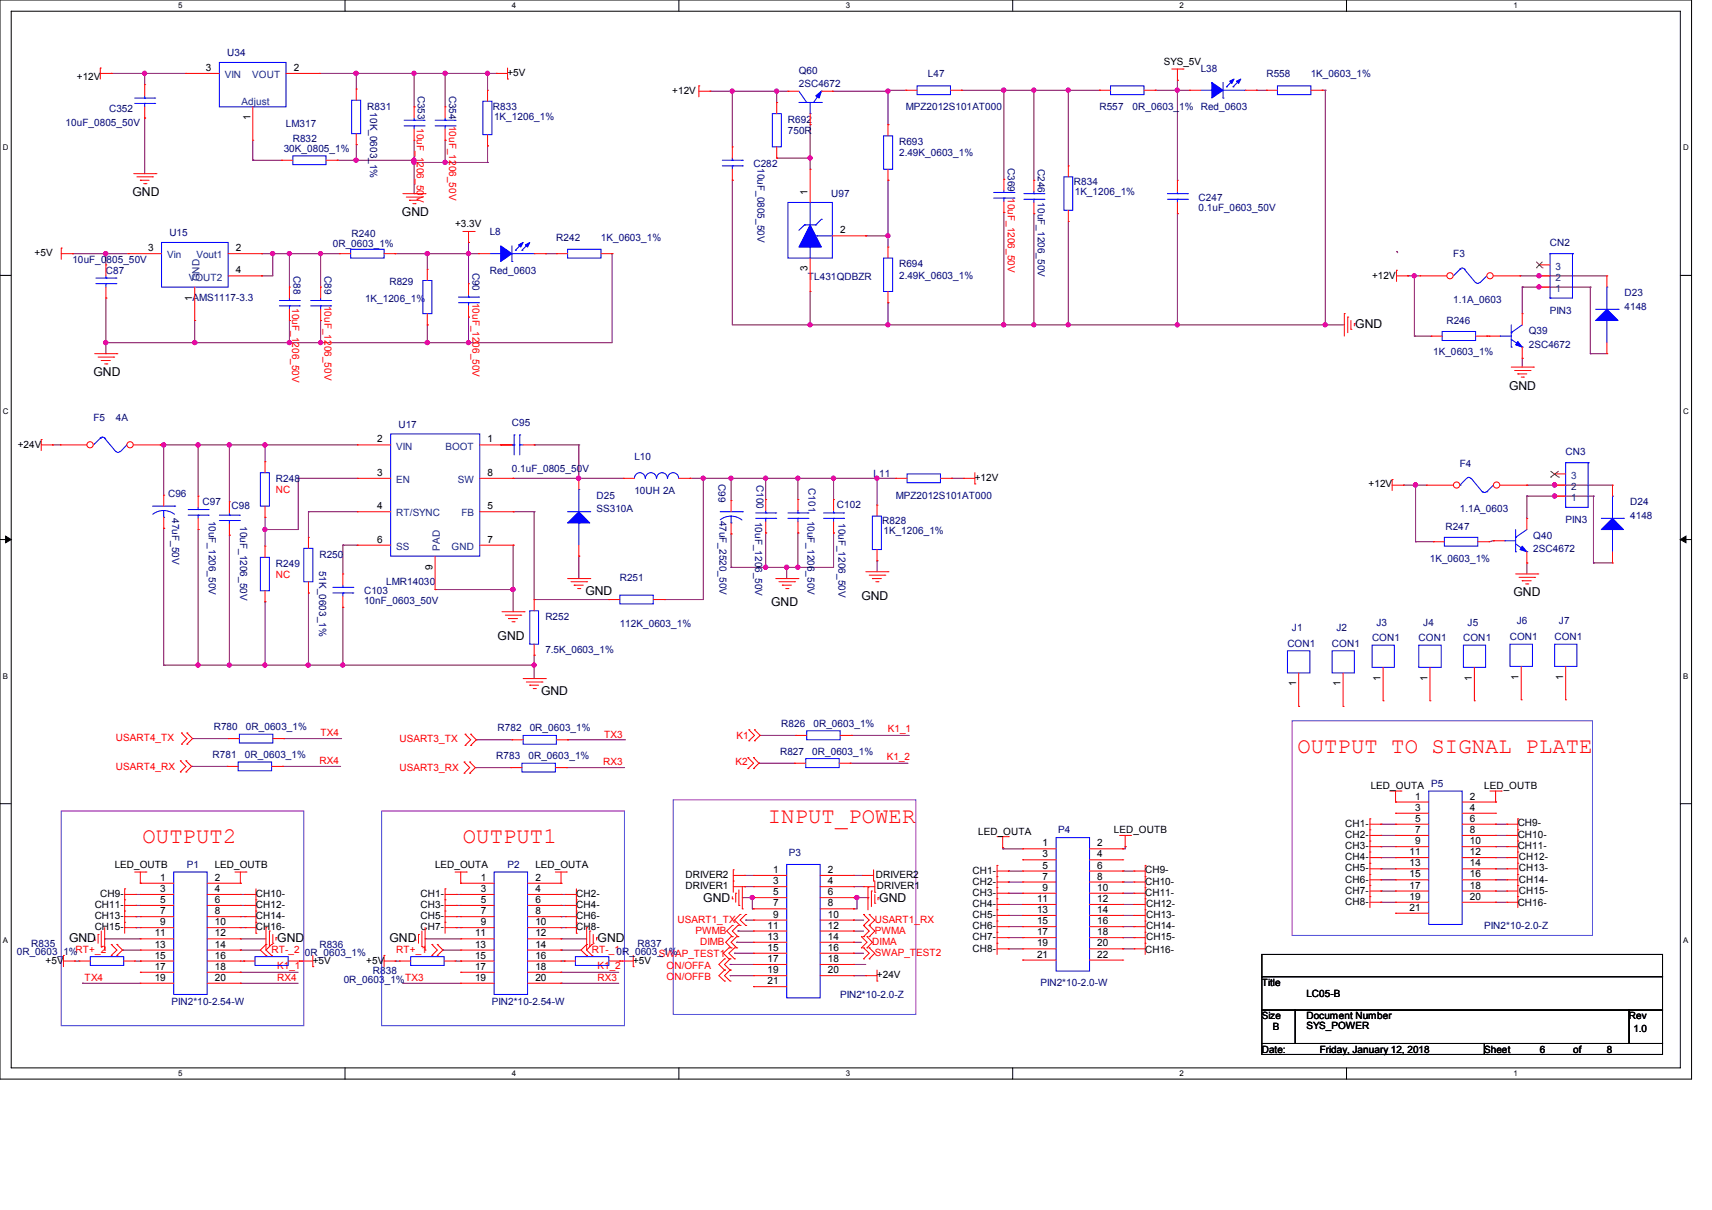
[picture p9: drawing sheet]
<svg xmlns="http://www.w3.org/2000/svg" width="297mm" height="210mm" viewBox="0 0 297 210" stroke-linecap="round" stroke-linejoin="round" font-family="sans-serif">
<defs><g id="words">
<g font-size="3.9" fill="#f00">
<text x="225.1" y="130.7">OUTPUT TO SIGNAL PLATE</text>
<text x="133.2" y="142.9">INPUT_POWER</text>
<text x="24.7" y="146.3">OUTPUT2</text>
<text x="80.3" y="146.3">OUTPUT1</text>
</g>
<g font-size="2.1">
<text x="23" y="34">GND</text>
<text x="69.7" y="37.5">GND</text>
<text x="235.1" y="57">GND</text>
<text x="16.2" y="65.3">GND</text>
<text x="261.8" y="67.6">GND</text>
<text x="101.6" y="103.3">GND</text>
<text x="133.8" y="105.2">GND</text>
<text x="149.4" y="104.1">GND</text>
<text x="262.6" y="103.5">GND</text>
<text x="86.3" y="111">GND</text>
<text x="93.9" y="120.7">GND</text>
<text x="122" y="156.6">GND</text>
<text x="152.5" y="156.6">GND</text>
<text x="12" y="163.5">GND</text>
<text x="48.1" y="163.5">GND</text>
<text x="67.6" y="163.5">GND</text>
<text x="103.7" y="163.5">GND</text>
</g>
<g font-size="1.7" fill="#000080">
<text x="39.4" y="9.7">U34</text>
<text x="72.5" y="16.6" transform="rotate(90 72.5 16.6)">C353</text>
<text x="77.9" y="16.6" transform="rotate(90 77.9 16.6)">C354</text>
<text x="138.6" y="12.8">Q60</text>
<text x="138.6" y="15.2">2SC4672</text>
<text x="161" y="13.4">L47</text>
<text x="208.3" y="12.4">L38</text>
<text x="219.7" y="13.4">R558</text>
<text x="227.4" y="13.4">1K_0603_1%</text>
<text x="11.4" y="21.9">10uF_0805_50V</text>
<text x="18.9" y="19.4">C352</text>
<text x="49.6" y="22.1">LM317</text>
<text x="63.7" y="19">R831</text>
<text x="64.2" y="19.5" transform="rotate(90 64.2 19.5)">10K_0603_1%</text>
<text x="85.5" y="19">R833</text>
<text x="85.7" y="20.7">1K_1206_1%</text>
<text x="136.7" y="21.3">R692</text>
<text x="136.7" y="23.2">750R</text>
<text x="157.1" y="19.2">MPZ2012S101AT000</text>
<text x="190.7" y="19.2">R557</text>
<text x="196.5" y="19.2">0R_0603_1%</text>
<text x="208.3" y="19.2">Red_0603</text>
<text x="49.2" y="26.3">30K_0805_1%</text>
<text x="50.8" y="24.6">R832</text>
<text x="130.7" y="29">C282</text>
<text x="131.4" y="29.2" transform="rotate(90 131.4 29.2)">10uF_0805_50V</text>
<text x="156" y="25.2">R693</text>
<text x="156" y="27.1">2.49K_0603_1%</text>
<text x="174.8" y="29.2" transform="rotate(90 174.8 29.2)">C369</text>
<text x="180" y="29.4" transform="rotate(90 180 29.4)">C246</text>
<text x="144.2" y="34.2">U97</text>
<text x="180" y="35.1" transform="rotate(90 180 35.1)">10uF_1206_50V</text>
<text x="186.3" y="32.1">R834</text>
<text x="186.5" y="33.9">1K_1206_1%</text>
<text x="207.9" y="34.8">C247</text>
<text x="29.4" y="41">U15</text>
<text x="61" y="41.2">R240</text>
<text x="85" y="40.8">L8</text>
<text x="96.5" y="41.8">R242</text>
<text x="104.3" y="41.8">1K_0603_1%</text>
<text x="207.9" y="36.6">0.1uF_0603_50V</text>
<text x="12.6" y="45.6">10uF_0805_50V</text>
<text x="18.4" y="47.6">C87</text>
<text x="50.9" y="47.9" transform="rotate(90 50.9 47.9)">C88</text>
<text x="56.3" y="47.9" transform="rotate(90 56.3 47.9)">C89</text>
<text x="57.7" y="42.9">0R_0603_1%</text>
<text x="82" y="47.3" transform="rotate(90 82 47.3)">C90</text>
<text x="85" y="47.6">Red_0603</text>
<text x="156" y="46.4">R694</text>
<text x="252.1" y="44.7">F3</text>
<text x="268.9" y="42.8">CN2</text>
<text x="33.4" y="52.2">AMS1117-3.3</text>
<text x="63.3" y="52.4">1K_1206_1%</text>
<text x="67.6" y="49.5">R829</text>
<text x="140.2" y="48.5">TL431QDBZR</text>
<text x="156" y="48.3">2.49K_0603_1%</text>
<text x="252.1" y="52.6">1.1A_0603</text>
<text x="281.8" y="51.4">D23</text>
<text x="281.8" y="53.8">4148</text>
<text x="250.9" y="56.3">R246</text>
<text x="265.2" y="58">Q39</text>
<text x="268.9" y="54.5">PIN3</text>
<text x="248.6" y="61.7">1K_0603_1%</text>
<text x="265.2" y="60.3">2SC4672</text>
<text x="16.2" y="73.1">F5</text>
<text x="20.1" y="73.1">4A</text>
<text x="69.1" y="74.2">U17</text>
<text x="88.8" y="74">C95</text>
<text x="47.9" y="83.7">R248</text>
<text x="88.8" y="81.9">0.1uF_0805_50V</text>
<text x="110.1" y="79.8">L10</text>
<text x="124.7" y="84" transform="rotate(90 124.7 84)">C99</text>
<text x="151.5" y="82.7">L11</text>
<text x="253.3" y="81">F4</text>
<text x="271.6" y="79">CN3</text>
<text x="29.2" y="86.2">C96</text>
<text x="29.9" y="90" transform="rotate(90 29.9 90)">47uF_50V</text>
<text x="35.1" y="87.7">C97</text>
<text x="40.2" y="88.3">C98</text>
<text x="103.5" y="86.6">D25</text>
<text x="103.5" y="88.9">SS310A</text>
<text x="110.1" y="85.8">10UH 2A</text>
<text x="131.2" y="84.2" transform="rotate(90 131.2 84.2)">C100</text>
<text x="140.3" y="84.8" transform="rotate(90 140.3 84.8)">C101</text>
<text x="145.2" y="88.1">C102</text>
<text x="155.4" y="86.6">MPZ2012S101AT000</text>
<text x="253.3" y="88.9">1.1A_0603</text>
<text x="282.8" y="87.7">D24</text>
<text x="36.2" y="90.3" transform="rotate(90 36.2 90.3)">10uF_1206_50V</text>
<text x="41.7" y="91.3" transform="rotate(90 41.7 91.3)">10uF_1206_50V</text>
<text x="124.8" y="90.3" transform="rotate(90 124.8 90.3)">47uF_2520_50V</text>
<text x="131" y="90.6" transform="rotate(90 131 90.6)">10uF_1206_50V</text>
<text x="140.1" y="90.3" transform="rotate(90 140.1 90.3)">10uF_1206_50V</text>
<text x="145.5" y="90.8" transform="rotate(90 145.5 90.8)">10uF_1206_50V</text>
<text x="153.1" y="91">R828</text>
<text x="153.3" y="92.8">1K_1206_1%</text>
<text x="250.8" y="91.9">R247</text>
<text x="266" y="93.5">Q40</text>
<text x="266" y="95.8">2SC4672</text>
<text x="271.6" y="90.8">PIN3</text>
<text x="282.8" y="90">4148</text>
<text x="47.9" y="98.3">R249</text>
<text x="55.4" y="99.1" transform="rotate(90 55.4 99.1)">51K_0603_1%</text>
<text x="55.4" y="96.8">R250</text>
<text x="67" y="101.6">LMR14030</text>
<text x="107.5" y="100.8">R251</text>
<text x="248.1" y="97.6">1K_0603_1%</text>
<text x="63.2" y="103.2">C103</text>
<text x="63.2" y="104.9">10nF_0603_50V</text>
<text x="94.6" y="107.6">R252</text>
<text x="94.6" y="113.4">7.5K_0603_1%</text>
<text x="107.5" y="108.8">112K_0603_1%</text>
<text x="223.3" y="112.2">CON1</text>
<text x="224.1" y="109.5">J1</text>
<text x="231.1" y="112.2">CON1</text>
<text x="231.8" y="109.5">J2</text>
<text x="238" y="111.3">CON1</text>
<text x="238.8" y="108.6">J3</text>
<text x="246.1" y="111.3">CON1</text>
<text x="246.9" y="108.6">J4</text>
<text x="253.8" y="111.3">CON1</text>
<text x="254.6" y="108.6">J5</text>
<text x="261.9" y="111.1">CON1</text>
<text x="263.1" y="108.4">J6</text>
<text x="269.7" y="111.1">CON1</text>
<text x="270.4" y="108.4">J7</text>
<text x="36.9" y="131.5">R781</text>
<text x="37.1" y="126.7">R780</text>
<text x="42.5" y="131.5">0R_0603_1%</text>
<text x="42.7" y="126.7">0R_0603_1%</text>
<text x="86.1" y="131.7">R783</text>
<text x="86.3" y="126.9">R782</text>
<text x="91.7" y="131.7">0R_0603_1%</text>
<text x="91.9" y="126.9">0R_0603_1%</text>
<text x="135.3" y="131">R827</text>
<text x="135.5" y="126.2">R826</text>
<text x="140.9" y="131">0R_0603_1%</text>
<text x="141.1" y="126.2">0R_0603_1%</text>
<text x="248.3" y="136.6">P5</text>
<text x="136.9" y="148.5">P3</text>
<text x="183.6" y="144.7">P4</text>
<text x="32.4" y="150.7">P1</text>
<text x="88" y="150.7">P2</text>
<text x="257.5" y="161.3">PIN2*10-2.0-Z</text>
<text x="2.9" y="165.7">0R_0603_1%RT+_2</text>
<text x="5.4" y="164.3">R835</text>
<text x="52.9" y="165.9">0R_0603_1%</text>
<text x="55.4" y="164.5">R836</text>
<text x="110.6" y="164.3">R837</text>
<text x="59.6" y="170.5">0R_0603_1%TX3</text>
<text x="64.7" y="169">R838</text>
<text x="145.7" y="173.2">PIN2*10-2.0-Z</text>
<text x="180.5" y="171.1">PIN2*10-2.0-W</text>
<text x="29.8" y="174.4">PIN2*10-2.54-W</text>
<text x="85.3" y="174.4">PIN2*10-2.54-W</text>
</g>
<g font-size="1.7">
<text x="201.9" y="11.3">SYS_5V</text>
<text x="13.3" y="13.8">+12V</text>
<text x="35.7" y="12.3">3</text>
<text x="51" y="12.3">2</text>
<text x="88" y="13.2">+5V</text>
<text x="116.6" y="16.3">+12V</text>
<text x="43.4" y="20.9" transform="rotate(-90 43.4 20.9)">1</text>
<text x="140.1" y="33.8" transform="rotate(-90 140.1 33.8)">1</text>
<text x="78.9" y="39.5">+3.3V</text>
<text x="145.7" y="40.5">2</text>
<text x="6" y="44.5">+5V</text>
<text x="25.7" y="43.6">3</text>
<text x="40.9" y="43.6">2</text>
<text x="40.9" y="47.5">4</text>
<text x="140.1" y="47.1" transform="rotate(-90 140.1 47.1)">3</text>
<text x="33.4" y="52.2" transform="rotate(-90 33.4 52.2)">1</text>
<text x="238" y="48.3">+12V</text>
<text x="3.1" y="77.7">+24V</text>
<text x="65.4" y="76.8">2</text>
<text x="84.6" y="76.8">1</text>
<text x="65.4" y="82.6">3</text>
<text x="84.6" y="82.6">8</text>
<text x="169.1" y="83.5">+12V</text>
<text x="65.4" y="88.4">4</text>
<text x="84.6" y="88.4">5</text>
<text x="237.4" y="84.5">+12V</text>
<text x="65.4" y="94.2">6</text>
<text x="84.6" y="94.2">7</text>
<text x="75.1" y="98.8" transform="rotate(-90 75.1 98.8)">9</text>
<text x="224.9" y="119.1" transform="rotate(-90 224.9 119.1)">1</text>
<text x="232.6" y="119.1" transform="rotate(-90 232.6 119.1)">1</text>
<text x="239.5" y="118.2" transform="rotate(-90 239.5 118.2)">1</text>
<text x="247.6" y="118.2" transform="rotate(-90 247.6 118.2)">1</text>
<text x="255.3" y="118.2" transform="rotate(-90 255.3 118.2)">1</text>
<text x="263.5" y="118" transform="rotate(-90 263.5 118)">1</text>
<text x="271.2" y="118" transform="rotate(-90 271.2 118)">1</text>
<text x="237.8" y="136.9">LED_OUTA</text>
<text x="257.5" y="136.9">LED_OUTB</text>
<text x="233.4" y="143.5">CH1-</text>
<text x="245.5" y="138.8">1</text>
<text x="245.5" y="140.7">3</text>
<text x="245.5" y="142.6">5</text>
<text x="255" y="138.8">2</text>
<text x="255" y="140.7">4</text>
<text x="255" y="142.6">6</text>
<text x="263.3" y="143.3">CH9-</text>
<text x="169.7" y="144.9">LED_OUTA</text>
<text x="180.9" y="146.9">1</text>
<text x="180.9" y="148.8">3</text>
<text x="190.4" y="146.9">2</text>
<text x="190.4" y="148.8">4</text>
<text x="193.2" y="144.7">LED_OUTB</text>
<text x="233.4" y="147.4">CH3-</text>
<text x="233.4" y="149.3">CH4-</text>
<text x="233.4" y="145.5">CH2-</text>
<text x="244.5" y="148.4">11</text>
<text x="245.5" y="144.6">7</text>
<text x="245.5" y="146.5">9</text>
<text x="255" y="144.6">8</text>
<text x="255" y="146.5">10</text>
<text x="255" y="148.4">12</text>
<text x="263.3" y="145.5">CH10-</text>
<text x="263.3" y="147.4">CH11-</text>
<text x="263.5" y="149.3">CH12-</text>
<text x="17.4" y="155.7">CH9-</text>
<text x="19.9" y="150.7">LED_OUTB</text>
<text x="27.8" y="152.9">1</text>
<text x="27.8" y="154.8">3</text>
<text x="37.3" y="150.7">LED_OUTB</text>
<text x="37.3" y="152.9">2</text>
<text x="37.3" y="154.8">4</text>
<text x="44.4" y="155.7">CH10-</text>
<text x="73" y="155.7">CH1-</text>
<text x="75.5" y="150.7">LED_OUTA</text>
<text x="83.4" y="152.9">1</text>
<text x="83.4" y="154.8">3</text>
<text x="92.9" y="150.7">LED_OUTA</text>
<text x="92.9" y="152.9">2</text>
<text x="92.9" y="154.8">4</text>
<text x="100" y="155.7">CH2-</text>
<text x="118.9" y="154.3">DRIVER1</text>
<text x="118.9" y="152.4">DRIVER2</text>
<text x="134.1" y="151.5">1</text>
<text x="134.1" y="153.5">3</text>
<text x="134.1" y="155.4">5</text>
<text x="143.6" y="151.5">2</text>
<text x="143.6" y="153.5">4</text>
<text x="143.6" y="155.4">6</text>
<text x="151.9" y="152.4">DRIVER2</text>
<text x="152.1" y="154.3">DRIVER1</text>
<text x="168.7" y="151.6">CH1-</text>
<text x="168.7" y="155.5">CH3-</text>
<text x="168.7" y="153.5">CH2-</text>
<text x="180.9" y="150.7">5</text>
<text x="180.9" y="152.7">7</text>
<text x="180.9" y="154.6">9</text>
<text x="190.4" y="150.7">6</text>
<text x="190.4" y="152.7">8</text>
<text x="190.4" y="154.6">10</text>
<text x="198.7" y="151.4">CH9-</text>
<text x="198.7" y="153.5">CH10-</text>
<text x="198.7" y="155.5">CH11-</text>
<text x="233.4" y="151.2">CH5-</text>
<text x="233.4" y="155.1">CH7-</text>
<text x="233.4" y="153.2">CH6-</text>
<text x="244.5" y="150.4">13</text>
<text x="244.5" y="152.3">15</text>
<text x="244.5" y="154.2">17</text>
<text x="255" y="150.4">14</text>
<text x="255" y="152.3">16</text>
<text x="255" y="154.2">18</text>
<text x="263.5" y="151.2">CH13-</text>
<text x="263.5" y="153.2">CH14-</text>
<text x="263.5" y="155.1">CH15-</text>
<text x="16.4" y="157.6">CH11-</text>
<text x="16.4" y="159.5">CH13-</text>
<text x="16.4" y="161.5">CH15-</text>
<text x="27.8" y="156.7">5</text>
<text x="27.8" y="158.7">7</text>
<text x="27.8" y="160.6">9</text>
<text x="37.3" y="156.7">6</text>
<text x="37.3" y="158.7">8</text>
<text x="37.3" y="160.6">10</text>
<text x="44.4" y="161.5">CH16-</text>
<text x="44.4" y="159.5">CH14-</text>
<text x="44.4" y="157.6">CH12-</text>
<text x="73" y="157.6">CH3-</text>
<text x="73" y="159.5">CH5-</text>
<text x="73" y="161.5">CH7-</text>
<text x="83.4" y="156.7">5</text>
<text x="83.4" y="158.7">7</text>
<text x="83.4" y="160.6">9</text>
<text x="92.9" y="156.7">6</text>
<text x="92.9" y="158.7">8</text>
<text x="92.9" y="160.6">10</text>
<text x="100" y="161.5">CH8-</text>
<text x="100" y="159.5">CH6-</text>
<text x="100" y="157.6">CH4-</text>
<text x="133.2" y="161.2">11</text>
<text x="134.1" y="157.3">7</text>
<text x="134.1" y="159.3">9</text>
<text x="143.6" y="157.3">8</text>
<text x="143.6" y="159.3">10</text>
<text x="143.6" y="161.2">12</text>
<text x="168.7" y="159.3">CH5-</text>
<text x="168.7" y="161.3">CH6-</text>
<text x="168.7" y="157.4">CH4-</text>
<text x="179.9" y="156.5">11</text>
<text x="179.9" y="158.5">13</text>
<text x="179.9" y="160.4">15</text>
<text x="190.4" y="156.5">12</text>
<text x="190.4" y="158.5">14</text>
<text x="190.4" y="160.4">16</text>
<text x="198.8" y="157.4">CH12-</text>
<text x="198.8" y="159.3">CH13-</text>
<text x="198.8" y="161.3">CH14-</text>
<text x="233.4" y="157">CH8-</text>
<text x="244.5" y="156.2">19</text>
<text x="244.5" y="158.1">21</text>
<text x="255" y="156.2">20</text>
<text x="263.3" y="157.2">CH16-</text>
<text x="7.9" y="167.3">+5V</text>
<text x="26.8" y="162.5">11</text>
<text x="26.8" y="164.5">13</text>
<text x="26.8" y="166.4">15</text>
<text x="37.3" y="162.5">12</text>
<text x="37.3" y="164.5">14</text>
<text x="37.3" y="166.4">16</text>
<text x="54.3" y="167.3">+5V</text>
<text x="63.5" y="167.3">+5V</text>
<text x="82.4" y="162.5">11</text>
<text x="82.4" y="164.5">13</text>
<text x="82.4" y="166.4">15</text>
<text x="92.9" y="162.5">12</text>
<text x="92.9" y="164.5">14</text>
<text x="92.9" y="166.4">16</text>
<text x="109.8" y="167.3">+5V</text>
<text x="133.2" y="163.1">13</text>
<text x="133.2" y="165">15</text>
<text x="133.2" y="167">17</text>
<text x="143.6" y="163.1">14</text>
<text x="143.6" y="165">16</text>
<text x="143.6" y="167">18</text>
<text x="168.7" y="163.2">CH7-</text>
<text x="168.7" y="165.1">CH8-</text>
<text x="179.9" y="162.3">17</text>
<text x="179.9" y="164.3">19</text>
<text x="179.9" y="166.2">21</text>
<text x="190.4" y="162.3">18</text>
<text x="190.4" y="164.3">20</text>
<text x="190.4" y="166.2">22</text>
<text x="198.7" y="165.3">CH16-</text>
<text x="198.8" y="163.2">CH15-</text>
<text x="26.8" y="168.3">17</text>
<text x="26.8" y="170.2">19</text>
<text x="37.3" y="168.3">18</text>
<text x="37.3" y="170.2">20</text>
<text x="82.4" y="168.3">17</text>
<text x="82.4" y="170.2">19</text>
<text x="92.9" y="168.3">18</text>
<text x="92.9" y="170.2">20</text>
<text x="133.2" y="168.9">19</text>
<text x="133.2" y="170.8">21</text>
<text x="143.6" y="168.9">20</text>
<text x="152.1" y="169.8">+24V</text>
<text x="218.9" y="171.1">Title</text>
<text x="226.6" y="173.1">LC05-B</text>
<text x="218.9" y="176.9">Size</text>
<text x="220.8" y="178.8">B</text>
<text x="226.6" y="176.9">Document Number</text>
<text x="226.6" y="178.6">SYS_POWER</text>
<text x="282.6" y="176.9">Rev</text>
<text x="283.4" y="179">1.0</text>
<text x="218.9" y="182.7">Date:</text>
<text x="229" y="182.7">Friday, January 12, 2018</text>
<text x="257.5" y="182.7">Sheet</text>
<text x="267.1" y="182.7">6</text>
<text x="272.9" y="182.7">of</text>
<text x="278.7" y="182.7">8</text>
</g>
<g font-size="1.7" fill="#004080">
<text x="39" y="13.5">VIN</text>
<text x="43.8" y="13.5">VOUT</text>
<text x="41.9" y="18.2">Adjust</text>
<text x="29" y="44.8">Vin</text>
<text x="34.1" y="44.8">Vout1</text>
<text x="269.8" y="46.8">3</text>
<text x="32.8" y="48.7">VOUT2</text>
<text x="34.6" y="48.9" transform="rotate(-90 34.6 48.9)">GND</text>
<text x="269.8" y="50.6">1</text>
<text x="269.8" y="48.7">2</text>
<text x="68.7" y="78">VIN</text>
<text x="68.7" y="83.8">EN</text>
<text x="77.3" y="78">BOOT</text>
<text x="79.4" y="83.8">SW</text>
<text x="272.6" y="83.1">3</text>
<text x="68.7" y="89.6">RT/SYNC</text>
<text x="80" y="89.6">FB</text>
<text x="272.6" y="86.9">1</text>
<text x="272.6" y="85">2</text>
<text x="68.7" y="95.4">SS</text>
<text x="76.3" y="95.5" transform="rotate(-90 76.3 95.5)">PAD</text>
<text x="78.4" y="95.4">GND</text>
</g>
<g font-size="1.7" fill="#f00">
<text x="72.3" y="22.2" transform="rotate(90 72.3 22.2)">10uF_1206_50V</text>
<text x="77.9" y="21.8" transform="rotate(90 77.9 21.8)">10uF_1206_50V</text>
<text x="174.8" y="34.4" transform="rotate(90 174.8 34.4)">10uF_1206_50V</text>
<text x="50.7" y="53.5" transform="rotate(90 50.7 53.5)">10uF_1206_50V</text>
<text x="56.3" y="53.1" transform="rotate(90 56.3 53.1)">10uF_1206_50V</text>
<text x="82" y="52.5" transform="rotate(90 82 52.5)">10uF_1206_50V</text>
<text x="47.9" y="85.6">NC</text>
<text x="47.9" y="100.3">NC</text>
<text x="20.1" y="128.7">USART4_TX</text>
<text x="55.6" y="127.8">TX4</text>
<text x="69.3" y="128.8">USART3_TX</text>
<text x="104.8" y="128">TX3</text>
<text x="127.8" y="128.3">K1</text>
<text x="153.9" y="131.9">K1_2</text>
<text x="154" y="127">K1_1</text>
<text x="20.1" y="133.6">USART4_RX</text>
<text x="55.4" y="132.6">RX4</text>
<text x="69.3" y="133.9">USART3_RX</text>
<text x="104.6" y="132.8">RX3</text>
<text x="127.6" y="132.7">K2</text>
<text x="117.5" y="160.1">USART1_TX</text>
<text x="151.8" y="160.1">USART1_RX</text>
<text x="47.1" y="165.3">RT-_2</text>
<text x="68.7" y="165.3">RT+_1</text>
<text x="102.7" y="165.3">RT-_10R_0603_1%</text>
<text x="114.3" y="166.1">SWAP_TEST1</text>
<text x="120.6" y="162.1">PWMB</text>
<text x="121.4" y="164">DIMB</text>
<text x="151.3" y="164">DIMA</text>
<text x="151.8" y="162.1">PWMA</text>
<text x="151.8" y="165.9">SWAP_TEST2</text>
<text x="14.7" y="170.3">TX4</text>
<text x="48.1" y="170.3">RX4</text>
<text x="48.1" y="168.1">K1_1</text>
<text x="103.7" y="170.3">RX3</text>
<text x="103.7" y="168.1">K1_2</text>
<text x="115.6" y="168.2">ON/OFFA</text>
<text x="115.6" y="170.1">ON/OFFB</text>
</g>
<g font-size="1.4">
<text x="30.9" y="1.4">5</text>
<text x="88.8" y="1.4">4</text>
<text x="146.7" y="1.4">3</text>
<text x="204.6" y="1.4">2</text>
<text x="262.6" y="1.4">1</text>
<text x=".5" y="26.1">D</text>
<text x="292" y="26.1">D</text>
<text x=".5" y="71.9">C</text>
<text x="292" y="71.9">C</text>
<text x=".5" y="117.8">B</text>
<text x="292" y="117.8">B</text>
<text x=".5" y="163.6">A</text>
<text x="292" y="163.6">A</text>
<text x="30.9" y="186.8">5</text>
<text x="88.8" y="186.8">4</text>
<text x="146.7" y="186.8">3</text>
<text x="204.6" y="186.8">2</text>
<text x="262.6" y="186.8">1</text>
</g>
</g></defs>
<path d="M0 0h293.5v187.3h-293.5zM1.9 1.9h289.6v183.4h-289.6z" fill="none" stroke="#000" stroke-width=".17"/>
<g fill="#fff">
<path d="M30.9 .2h.8v1.5h-.8z"/>
<path d="M30.9 185.5h.8v1.6h-.8z"/>
</g>
<path d="M59.9 0v1.9M59.9 185.3v2" fill="none" stroke="#000" stroke-width=".17"/>
<g fill="#fff">
<path d="M88.8 .2h.8v1.5h-.8z"/>
<path d="M88.8 185.5h.8v1.6h-.8z"/>
</g>
<path d="M117.8 0v1.9M117.8 185.3v2" fill="none" stroke="#000" stroke-width=".17"/>
<g fill="#fff">
<path d="M146.7 .2h.8v1.5h-.8z"/>
<path d="M146.7 185.5h.8v1.6h-.8z"/>
</g>
<path d="M175.7 0v1.9M175.7 185.3v2" fill="none" stroke="#000" stroke-width=".17"/>
<g fill="#fff">
<path d="M204.6 .2h.8v1.5h-.8z"/>
<path d="M204.6 185.5h.8v1.6h-.8z"/>
</g>
<path d="M233.6 0v1.9M233.6 185.3v2" fill="none" stroke="#000" stroke-width=".17"/>
<g fill="#fff">
<path d="M262.6 .2h.7v1.5h-.7z"/>
<path d="M262.6 185.5h.7v1.6h-.7z"/>
<path d="M.5 24.8h1v1.6h-1z"/>
<path d="M292 24.8h1v1.6h-1z"/>
<path d="M.5 70.7h1v1.5h-1z"/>
<path d="M292 70.7h1v1.5h-1z"/>
</g>
<path d="M0 47.8h1.9M291.5 47.8h2" fill="none" stroke="#000" stroke-width=".17"/>
<g fill="#fff">
<path d="M.5 116.5h.9v1.6h-.9z"/>
<path d="M292 116.5h.9v1.6h-.9z"/>
</g>
<path d="M0 93.6h1.9M291.5 93.6h2" fill="none" stroke="#000" stroke-width=".17"/>
<path d="M1 93l.9 .6-.9 .6zM291.5 93.6l1-.6v1.2z" fill="#000" stroke="#000" stroke-width=".17"/>
<g fill="#fff">
<path d="M.5 162.4h.9v1.5h-.9z"/>
<path d="M292 162.4h.9v1.5h-.9z"/>
</g>
<path d="M0 139.5h1.9M291.5 139.5h2M218.9 165.7h69.5v3.8h-69.5zM218.9 169.5h69.5v5.8h-69.5zM218.9 175.3h5.8v5.8h-5.8zM224.7 175.3h57.9v5.8h-57.9zM282.6 175.3h5.8v5.8h-5.8zM218.9 181.1h38.6v1.9h-38.6zM257.5 181.1h30.9v1.9h-30.9z" fill="none" stroke="#000" stroke-width=".17"/>
<path d="M116.8 138.8h42.1v37.3h-42.1zM224.2 125.1h52.1v37.2h-52.1zM10.6 140.8h42.1v37.2h-42.1zM66.2 140.8h42.1v37.2h-42.1z" fill="none" stroke="#8000ff" stroke-width=".17"/>
<g fill="none" stroke="#800040" stroke-width=".17">
<path d="M19.3 12.7h.1M19.3 12.7h13M25.1 12.7h.1M25.1 12.7v2M55.4 12.7h30.7M61.8 12.7h.1M61.8 12.7v2.8M71.8 18.5h.1M71.8 12.7h.1M71.8 12.7v5.8M77.2 12.7h.1M77.2 12.7v5.8"/>
<path d="M84.6 12.7h.1M84.6 12.7v3M86.1 12.7h.1M123.2 15.8h.1M123.2 15.8h13.5M127 15.8h.1M127 15.8v9.7M134.7 15.8h.1M134.7 15.8v2M144.4 15.8h.1M144.4 15.8h9.7M154.1 15.7h.1"/>
<path d="M154.1 15.8h.1M154.1 15.7h3M154.1 15.7v5.9M166.8 15.7h.1M166.8 15.7h24M174.2 15.7h.1M174.2 15.7v15.4M179.4 15.7h.1M179.4 15.7v15.6M185.3 15.7h.1M185.3 15.7v13.1M190.8 15.7h.1"/>
<path d="M200.4 15.7h.1M200.4 15.7h6M204.3 15.7h.1M204.3 13.9h.1M204.3 13.9v17.4M218 15.7h.1M218 15.7h1.7M229.4 15.7h.1M229.4 15.7h.5M229.9 15.7h.1M229.9 15.7v40.7M25.1 20.5h.1"/>
<path d="M25.1 20.5v9.6M43.9 27.8h.1M43.9 24.3v3.5M43.9 27.8h5M58.5 27.8h.1M58.5 27.8h13.3M61.8 25.1h.1M61.8 25.1v2.7M71.8 27.8h.1M71.8 28.2h.1M71.8 33.6h.1M71.8 24.3v9.3"/>
<path d="M71.8 28.2h12.8M77.2 24.3h.1M77.2 24.3v3.9M84.6 28.2h.1M84.6 25.3h.1M84.6 25.3v2.9M127 31.3h.1M127 31.3v25.1h106.2M134.7 27.4h.1M134.7 27.4h5.8M140.5 21.6h.1M140.5 27.4h.1"/>
<path d="M140.5 21.6v7.8M154.1 31.3h.1M154.1 21.6h.1M154.1 31.3v11.6M174.2 36.9h.1M174.2 36.9v19.5M179.4 37.1h.1M179.4 37.1v19.3M185.3 38.4v18M204.3 37.1h.1M204.3 37.1v19.3M12.6 44h.1"/>
<path d="M12.6 44h9.6M18.4 51.7h.1M18.4 59.5h.1M18.4 44h.1M18.4 44v2M18.4 51.7v9.7M33.8 55.6h.1M33.8 59.5h.1M33.8 55.6v3.9M45.4 44h.1M45.4 47.9h.1M45.4 44h13.5"/>
<path d="M47.3 44h.1M47.3 44v3.9h-1.9M50.2 44h.1M50.2 55.6h.1M50.2 59.5h.1M50.2 44v5.8M50.2 55.6v3.9M55.6 44h.1M55.6 55.6h.1M55.6 59.5h.1M55.6 44v5.8M55.6 55.6v3.9"/>
<path d="M68.5 44h.1M68.5 44h14.5M74.1 44h.1M74.1 56.4h.1M74.1 59.5h.1M74.1 44v2.7M74.1 56.4v3.1M81.3 55h.1M81.3 42.1h.1M81.3 44h.1M81.3 59.5h.1M81.3 42.1v7.1"/>
<path d="M81.3 55v4.5M94.6 44h.1M94.6 44h1.9M106.2 44h.1M106.2 44v15.5h-87.8M140.5 56.4h.1M140.5 50.6v5.8M150.2 40.9h.1M150.2 40.9h3.9M154.1 40.9h.1M154.1 52.5h.1M154.1 56.4h.1"/>
<path d="M154.1 52.5v3.9M174.2 56.4h.1M185.3 56.4h.1M204.3 56.4h.1M229.9 56.4h.1M242.3 43.6h.1M242.3 43.6l.2 .3M244.2 47.9h.1M244.2 47.9h2.1M245.4 47.9h.1M245.4 58.3h.1M245.4 58.3h2.9"/>
<path d="M245.4 47.9v10.4M257.9 58.3h.1M257.9 58.3h.4M263.7 47.9h.1M263.7 47.9h15.1M264.1 49.8h.1M264.1 49.8h11.8M264.1 49.8v4.6M267 47.9h.1M267 49.8h.1M275.9 49.8h.1M275.9 49.8v11.6"/>
<path d="M9.1 77.2h.1M9.1 77.2h1.4M27.8 77.2h.1M27.8 77.2h34.2M28.4 77.2h.1M28.4 77.2v8.7M34.4 77.2h.1M34.4 77.2v8.9M39.8 77.2h.1M39.8 77.2v9.9M46 77.2h.1M46 77.2v2.9"/>
<path d="M86.9 77.2h.1M86.9 77.2h2.1M92.7 77.2h.1M92.7 77.2h7.7M100.4 77.2h.1M100.4 77.2v5.8M264.1 62.2h.1M264.1 62.2v1.5M275.9 61.4h.1M275.9 61.4h2.9M28.4 91.7h.1M28.4 91.7v23.7"/>
<path d="M34.4 91.9h.1M34.4 91.9v23.5M39.8 92.9h.1M39.8 92.9v22.5M46 89.8h.1M46 91.9h.1M46 89.8v5M51.7 83h.1M51.7 83h10.3M51.7 83v8.9h-5.7M53.5 88.8h.1M53.5 88.8v4.5"/>
<path d="M53.5 88.8h8.5M59.5 94.6h.1M59.5 94.6v5M59.5 94.6h2.5M89 94.6h.1M89 88.8h.1M89 83h.1M89 83h19.1M89 88.8h3.7M89 94.6v11.6M92.7 88.8h.1M92.7 88.8v15.3"/>
<path d="M100.4 96.5h.1M100.4 83h.1M100.4 96.5v3.9M119.7 83h.1M119.7 83h35.7M122 83h.1M122 83v21.1h-6.7M126.8 98.5h.1M126.8 92.7h.1M126.8 83h.1M126.8 83v3.9M126.8 92.7v5.8"/>
<path d="M132.8 83h.1M132.8 98.5h.1M132.8 92.5h.1M132.8 83v3.7M132.8 92.5v6M136.5 98.5h.1M136.5 98.5v1.9M138.4 98.5h.1M138.4 92.5h.1M138.4 83h.1M138.4 83v3.7M138.4 92.5v6"/>
<path d="M144.6 83h.1M144.6 92.5h.1M144.6 92.5v6h-17.8M144.6 83v3.7M152.1 83h.1M152.1 97.3h.1M152.1 83v4.7M152.1 97.3v1.9M165.1 83h.1M165.1 83h2.1M243.5 84.2h.1M243.5 84.2h4"/>
<path d="M245.6 94h.1M245.6 84.2h.1M245.6 94h3.1M245.6 84.2v9.8M259.1 93.9h.1M259.1 93.9l-.8 .1M264.9 84.2h.1M264.9 86.1h.1M264.9 97.7h.1M264.9 84.2h14.8M264.9 86.1h11.5M264.9 86.1v3.9"/>
<path d="M264.9 97.7v1.9M269.7 84.2h.1M269.7 86.1h.1M276.4 97.7h.1M276.4 86.1h.1M276.4 97.7h3.3M276.4 86.1v11.6M28.4 115.4h.1M28.4 115.4h64.3M34.4 115.4h.1M39.8 115.4h.1M46 115.4h.1"/>
<path d="M46 104.4h.1M46 104.4v11M53.5 102.9h.1M53.5 115.4h.1M53.5 102.9v12.5M59.5 115.4h.1M59.5 105.4h.1M59.5 105.4v10M75.5 102.3h.1M75.5 102.3h13.5M89 102.3h.1M92.7 113.7h.1"/>
<path d="M92.7 104.1h.1M92.7 115.4h.1M92.7 113.7v4.1M92.7 104.1h12.9M115.3 104.1h.1M33.2 133h.1M33.2 133h6.2M33.4 128.2h.1M33.4 128.2h6.2M49.1 133h.1M49.1 133h10M49.2 128.2h.1"/>
<path d="M49.2 128.2h10.1M82.5 133.2h.1M82.5 133.2h6.1M82.6 128.4h.1M82.6 128.4h6.2M98.3 133.2h.1M98.3 133.2h10M98.5 128.4h.1M98.5 128.4h10M131.7 132.5h.1M131.7 132.5h6.1M131.9 127.6h.1"/>
<path d="M131.9 127.6h6.1M147.5 132.5h.1M147.5 132.5h10M147.7 127.6h.1M147.7 127.6h10M23.6 155.2h.1M23.6 157.1h.1M23.6 159.1h.1M23.6 155.2h.7M23.6 157.1h.7M23.6 159.1h.7M41.7 159.1h.1"/>
<path d="M41.7 157.1h.1M41.7 155.2h.1M41.7 155.2h.8M41.7 157.1h.8M41.7 159.1h.8M79.2 155.2h.1M79.2 157.1h.1M79.2 159.1h.1M79.2 155.2h.7M79.2 157.1h.7M79.2 159.1h.7M97.3 159.1h.1"/>
<path d="M97.3 157.1h.1M97.3 155.2h.1M97.3 155.2h.8M97.3 157.1h.8M97.3 159.1h.8M128.8 155.8h.1M128.8 155.8h1.9M129.2 153.9h.1M129.2 151.9h.1M129.2 153.9h1.5M129.2 151.9h1.5M129.4 159.7h.1"/>
<path d="M129.4 159.7h1.3M130.5 155.8h.1M130.5 157.7h.1M130.5 155.8v1.9M130.5 157.7h.2M148.1 153.9h.1M148.1 155.8h.1M148.1 157.7h.1M148.1 159.7h.1M148.1 151.9h.1M148.1 153.9h1.7M148.1 155.8h2.5"/>
<path d="M148.1 159.7h1.7M148.1 151.9h1.5M148.7 155.8h.1M148.7 155.8v1.9h-.6M150.6 155.8h.1M150.6 155.8v.2M173.9 147.1h.1M173.9 147.3h.1M173.9 147.1v.2M173.9 147.3h3.5M174.9 153.1h.1M174.9 155h.1"/>
<path d="M174.9 157h.1M174.9 158.9h.1M174.9 151.2h.1M174.9 153.1h2.5M174.9 155h2.5M174.9 157h2.5M174.9 158.9h2.5M174.9 151.2h2.5M194.8 147.3h.1M194.8 151.2h.1M194.8 153.1h.1M194.8 155h.1"/>
<path d="M194.8 157h.1M194.8 158.9h.1M194.8 153.1h1.9M194.8 155h1.9M194.8 157h1.9M194.8 158.9h1.9M194.8 151.2h1.9M195.2 146.9h.1M195.2 146.9v.4h-.4M239.6 143h.1M239.6 145h.1M239.6 146.9h.1"/>
<path d="M239.6 148.8h.1M239.6 150.8h.1M239.6 152.7h.1M239.6 154.6h.1M239.6 156.6h.1M239.6 143h2.5M239.6 145h2.5M239.6 146.9h2.5M239.6 148.8h2.5M239.6 150.8h2.5M239.6 152.7h2.5M239.6 154.6h2.5"/>
<path d="M239.6 156.6h2.5M259.5 143h.1M259.5 145h.1M259.5 146.9h.1M259.5 148.8h.1M259.5 150.8h.1M259.5 152.7h.1M259.5 154.6h.1M259.5 156.6h.1M259.5 143h1.9M259.5 145h1.9M259.5 146.9h1.9"/>
<path d="M259.5 148.8h1.9M259.5 150.8h1.9M259.5 152.7h1.9M259.5 154.6h1.9M259.5 156.6h1.9M13 166.8h.1M13 166.8h.7M14.3 170.6h.1M14.3 170.6h10M18.2 162.9h.1M18.2 162.9h6.1M21.3 164.9h.1"/>
<path d="M21.3 164.9h3M23.4 166.8h.9M23.6 161h.1M23.6 161h.7M24.3 166.8h.1M41.7 161h.1M41.7 162.9h.1M41.7 170.6h.1M41.7 164.9h.1M41.7 168.7h.1M41.7 161h.8M41.7 162.9h4.4"/>
<path d="M41.7 170.6h10M41.7 164.9h3.5M41.7 168.7h10M41.7 166.8h.6M42.3 166.8h.1M51.9 166.8h.1M51.9 166.8h.4M68.5 166.8h.1M68.5 166.8h.8M69.9 170.6h.1M69.9 170.6h10M73.7 162.9h.1"/>
<path d="M73.7 162.9h6.2M76.8 164.9h.1M76.8 164.9h3.1M79 166.8h.9M79.2 161h.1M79.2 161h.7M79.9 166.8h.1M97.3 161h.1M97.3 170.6h.1M97.3 162.9h.1M97.3 164.9h.1M97.3 168.7h.1"/>
<path d="M97.3 161h.8M97.3 162.9h4.5M97.3 170.6h10.1M97.3 164.9h3.5M97.3 168.7h10.1M97.3 166.8h.6M97.9 166.8h.1M107.5 166.8h.1M107.5 166.8h.4M126.7 167.4h.1M126.7 169.3h.1M126.7 169.3h4"/>
<path d="M126.7 167.4h4M127.4 165.4h.1M127.4 165.4h3.3M127.8 163.5h.1M127.8 163.5h2.9M128 161.6h.1M128 161.6h2.7M148.1 161.6h.1M148.1 169.3h.1M148.1 167.4h.1M148.1 163.5h.1M148.1 165.4h.1"/>
<path d="M148.1 161.6h1.7M148.1 169.3h2.1M148.1 167.4h2.1M148.1 163.5h1.3M148.1 165.4h1.7M174.9 160.8h.1M174.9 162.7h.1M174.9 164.7h.1M174.9 160.8h2.5M174.9 162.7h2.5M174.9 164.7h2.5M194.8 160.8h.1"/>
<path d="M194.8 162.7h.1M194.8 164.7h.1M194.8 160.8h1.9M194.8 162.7h1.9M194.8 164.7h1.9"/>
</g>
<g fill="#f0f" stroke="#f0f" stroke-width=".17">
<circle cx="269.7" cy="84.2" r=".37"/>
<circle cx="267" cy="47.9" r=".36"/>
<circle cx="267" cy="49.8" r=".36"/>
<circle cx="269.7" cy="86.1" r=".36"/>
<circle cx="245.3" cy="47.9" r=".36"/>
<circle cx="245.5" cy="84.2" r=".37"/>
<circle cx="50.2" cy="44" r=".36"/>
<circle cx="55.6" cy="44" r=".36"/>
<circle cx="55.6" cy="59.5" r=".36"/>
<circle cx="18.3" cy="59.5" r=".37"/>
<circle cx="18.3" cy="44" r=".37"/>
<circle cx="50.2" cy="59.5" r=".36"/>
<circle cx="33.8" cy="59.5" r=".37"/>
<circle cx="47.3" cy="44" r=".37"/>
<circle cx="81.3" cy="44" r=".36"/>
<circle cx="130.5" cy="155.8" r=".36"/>
<circle cx="148.6" cy="155.8" r=".37"/>
<circle cx="152.1" cy="83" r=".36"/>
<circle cx="144.6" cy="83" r=".36"/>
<circle cx="46" cy="115.4" r=".36"/>
<circle cx="53.5" cy="115.4" r=".37"/>
<circle cx="92.6" cy="115.4" r=".36"/>
<circle cx="59.5" cy="115.4" r=".36"/>
<circle cx="45.9" cy="77.2" r=".37"/>
<circle cx="46" cy="91.9" r=".36"/>
<circle cx="89" cy="102.3" r=".37"/>
<circle cx="138.4" cy="98.4" r=".36"/>
<circle cx="100.4" cy="83" r=".37"/>
<circle cx="122" cy="83" r=".36"/>
<circle cx="138.4" cy="83" r=".36"/>
<circle cx="132.8" cy="83" r=".36"/>
<circle cx="126.8" cy="83" r=".36"/>
<circle cx="136.5" cy="98.4" r=".36"/>
<circle cx="132.8" cy="98.4" r=".36"/>
<circle cx="39.8" cy="77.2" r=".37"/>
<circle cx="34.3" cy="77.2" r=".37"/>
<circle cx="28.4" cy="77.2" r=".37"/>
<circle cx="39.8" cy="115.4" r=".36"/>
<circle cx="34.4" cy="115.4" r=".36"/>
<circle cx="61.8" cy="12.7" r=".37"/>
<circle cx="25.1" cy="12.7" r=".36"/>
<circle cx="74.1" cy="44" r=".37"/>
<circle cx="81.3" cy="59.5" r=".36"/>
<circle cx="74.1" cy="59.5" r=".37"/>
<circle cx="61.8" cy="27.8" r=".37"/>
<circle cx="77.2" cy="12.7" r=".37"/>
<circle cx="71.8" cy="12.7" r=".36"/>
<circle cx="71.8" cy="27.8" r=".36"/>
<circle cx="77.2" cy="28.2" r=".37"/>
<circle cx="71.8" cy="28.2" r=".36"/>
<circle cx="84.6" cy="12.7" r=".36"/>
<circle cx="174.1" cy="15.6" r=".37"/>
<circle cx="174.1" cy="56.4" r=".37"/>
<circle cx="127" cy="15.8" r=".36"/>
<circle cx="134.7" cy="15.8" r=".36"/>
<circle cx="140.5" cy="27.4" r=".36"/>
<circle cx="154" cy="15.8" r=".36"/>
<circle cx="154" cy="40.9" r=".36"/>
<circle cx="179.3" cy="15.6" r=".36"/>
<circle cx="229.9" cy="56.4" r=".36"/>
<circle cx="204.2" cy="56.4" r=".36"/>
<circle cx="179.3" cy="56.4" r=".36"/>
<circle cx="204.2" cy="15.6" r=".36"/>
<circle cx="140.5" cy="56.4" r=".36"/>
<circle cx="154" cy="56.4" r=".36"/>
<circle cx="185.3" cy="15.6" r=".36"/>
<circle cx="185.3" cy="56.4" r=".36"/>
</g>
<g fill="none" stroke="#f00" stroke-width=".17">
<path d="M17.4 11.8h.1M17.4 12.7h1.9M17.4 11.8v1.9M19.3 12.7h.1M86.1 12.7h.1M86.1 12.7h2M88.1 13.7h.1M88.1 11.8v1.9M121.2 14.9h.1M121.2 15.8h2M121.2 14.9v1.9M123.2 15.8h.1"/>
<path d="M203.3 12h1.9M204.3 13.9h.1M204.3 12v1.9M205.2 12h.1M23.2 30.1h3.9M23.7 30.7h2.8M24.3 31.3h.1M24.3 31.3h1.6M24.9 31.9h.4M25.3 31.9h.1M26.5 30.7h.1M27.1 30.1h.1"/>
<path d="M69.9 33.6h3.8M70.5 34.2h2.7M71 34.8h.1M71 34.8h1.6M71.6 35.3h.4M72 35.3h.1M73.2 34.2h.1M73.7 33.6h.1M140.5 29.4h.1M140.5 29.4v5.7M10.6 43.1h.1M10.6 44h2"/>
<path d="M10.6 43.1v1.9M12.6 44h.1M18.4 46h.1M18.4 51.7h.1M18.4 46v1.9M18.4 49.8v1.9M80.3 40.2h2M81.3 42.1h.1M81.3 49.2h.1M81.3 55h.1M81.3 40.2v1.9M81.3 49.2v2"/>
<path d="M81.3 53.1v1.9M82.3 40.2h.1M140.5 50.6h.1M140.5 44.8v5.8M144.4 40.9h5.8M150.2 40.9h.1M233.2 54.4h.1M233.2 54.4v3.9M233.8 55h.1M233.8 55v2.7M234.4 57.1h.1M234.4 55.6v1.5"/>
<path d="M234.9 56.2h.1M234.9 56.2v.4M242.3 46.9h.1M242.3 47.9h1.9M242.3 46.9v2M244.2 47.9h.1M258.3 58.3h.1M258.3 58.3h1.9M264.1 54.4h.1M264.1 54.4v2M267 49.8h.1M267 47.9h.1"/>
<path d="M267 46h.1M267 47.9h1.9M267 49.8h1.9M267 46h1.9M7.2 76.3h.1M7.2 77.2h1.9M7.2 76.3v1.9M9.1 77.2h.1M16.4 61.4h3.9M17 62h2.7M17.6 62.6h.1M17.6 62.6h1.5"/>
<path d="M18.2 63.2h.3M18.5 63.2h.1M19.7 62h.1M20.3 61.4h.1M62 77.2h.1M62 77.2h5.8M83.2 77.2h5.8M89 77.2h.1M262.2 63.7h3.8M262.8 64.3h2.6M263.3 64.9h.1M263.3 64.9h1.6"/>
<path d="M263.9 65.4h.4M264.1 62.2h.1M264.1 60.2v2M264.3 65.4h.1M265.4 64.3h.1M266 63.7h.1M62 83h.1M62 88.8h.1M62 94.6h.1M62 83h5.8M62 88.8h5.8M62 94.6h5.8"/>
<path d="M75.5 96.5v5.8M83.2 83h5.8M83.2 88.8h5.8M83.2 94.6h5.8M89 83h.1M89 88.8h.1M89 94.6h.1M108.1 83h.1M108.1 83h2M117.8 83h1.9M119.7 83h.1M150.2 99.2h3.9"/>
<path d="M150.8 99.8h2.7M153.5 99.8h.1M154.1 99.2h.1M167.2 83h.1M167.2 83h1.9M169.1 84h.1M169.1 82v2M241.5 83.2h.1M241.5 84.2h2M241.5 83.2v1.9M243.5 84.2h.1M262.9 99.6h3.9"/>
<path d="M266.8 99.6h.1M279.7 97.7h.1M279.7 84.2h.1M279.7 84.2v1.9M279.7 95.8v1.9M75.5 102.3h.1M87.1 106.2h3.8M87.7 106.8h2.6M88.2 107.4h.1M88.2 107.4h1.6M88.8 107.9h.4M89.2 107.9h.1"/>
<path d="M90.3 106.8h.1M90.8 117.8h3.8M90.9 106.2h.1M91.3 118.4h2.7M91.9 118.9h.1M91.9 118.9h1.5M92.5 119.5h.4M92.9 119.5h.1M94 118.4h.1M94.6 117.8h.1M98.5 100.4h3.8M99.1 101h2.7"/>
<path d="M99.6 101.6h.1M99.6 101.6h1.6M100.2 102.2h.4M100.6 102.2h.1M101.8 101h.1M102.3 100.4h.1M134.6 100.4h3.8M135.1 101h2.7M135.7 101.6h.1M135.7 101.6h1.6M136.3 102.2h.4M136.7 102.2h.1"/>
<path d="M137.8 101h.1M138.4 100.4h.1M151.3 100.4h.1M151.3 100.4h1.6M151.9 101h.4M152.3 101h.1M263.5 100.2h2.7M264.1 100.8h.1M264.1 100.8h1.5M264.7 101.3h.3M265 101.3h.1M266.2 100.2h.1"/>
<path d="M271.6 115.7v5.8M31.3 132h.1M31.3 134h.1M31.3 132l1 1-1 1M31.5 127.2h.1M31.5 129.2h.1M31.5 127.2l.9 1-.9 1M32.3 134h.1M32.3 132h.1M32.3 132l.9 1-.9 1M32.4 129.2h.1M32.4 127.2h.1"/>
<path d="M32.4 127.2l1 1-1 1M80.5 132.2h.1M80.5 134.2h.1M80.5 132.2l1 1-1 1M80.7 127.4h.1M80.7 129.4h.1M80.7 127.4l1 1-1 1M81.5 134.2h.1M81.5 132.2h.1M81.5 132.2l1 1-1 1M81.7 129.4h.1M81.7 127.4h.1"/>
<path d="M81.7 127.4l.9 1-.9 1M129.8 131.5h.1M129.8 133.4h.1M129.8 131.5l.9 1-.9 .9M129.9 126.7h.1M129.9 128.6h.1M129.9 126.7l1 .9-1 1M130.7 133.4h.1M130.7 131.5h.1M130.7 131.5l1 1-1 .9M130.9 128.6h.1M130.9 126.7h.1"/>
<path d="M130.9 126.7l1 .9-1 1M241.1 137.3h1.9M242.1 139.2h.1M242.1 137.3v1.9M243 137.3h.1M258.5 137.3h1.9M259.5 139.2h.1M259.5 137.3v1.9M260.4 137.3h.1M271.6 121.5h.1M21.6 154.3h.1M21.6 156.2h.1"/>
<path d="M21.6 158.1h.1M21.6 155.2h2M21.6 157.1h2M21.6 159.1h2M21.6 154.3v7.7M23.4 151.3h1.9M23.6 155.2h.1M23.6 157.1h.1M23.6 159.1h.1M24.3 153.3h.1M24.3 151.3v2M25.3 151.3h.1"/>
<path d="M40.8 151.3h1.9M41.7 153.3h.1M41.7 151.3v2M42.5 159.1h.1M42.5 157.1h.1M42.5 155.2h.1M42.5 155.2h1.9M42.5 157.1h1.9M42.5 159.1h1.9M42.7 151.3h.1M44.4 158.1h.1M44.4 156.2h.1"/>
<path d="M44.4 154.3v7.7M77.2 154.3h.1M77.2 156.2h.1M77.2 158.1h.1M77.2 155.2h2M77.2 154.3v7.7M77.2 157.1h2M77.2 159.1h2M79 151.3h1.9M79.2 155.2h.1M79.2 157.1h.1M79.2 159.1h.1"/>
<path d="M79.9 153.3h.1M79.9 151.3v2M80.9 151.3h.1M96.4 151.3h1.9M97.3 153.3h.1M97.3 151.3v2M98.1 159.1h.1M98.1 157.1h.1M98.1 155.2h.1M98.1 155.2h1.9M98.1 157.1h1.9M98.1 159.1h1.9"/>
<path d="M98.3 151.3h.1M100 158.1h.1M100 156.2h.1M100 154.3v7.7M127 156h.1M127 155.6v.4M127.2 152.9h.1M127.2 151h.1M127.2 153.9h2M127.2 151v3.9M127.2 151.9h2M127.6 155h.1"/>
<path d="M127.6 155v1.6M128.2 157.1h.1M128.2 154.4v2.7M128.4 158.7h.1M128.4 158.7l-1 1 1 .9M128.8 157.7h.1M128.8 153.9v3.8M129.2 153.9h.1M129.2 151.9h.1M129.4 158.7h.1M129.4 158.7l-1 1 1 .9M149.6 151.9h.1"/>
<path d="M149.6 151.9h2M149.8 153.9h.1M149.8 158.7h.1M149.8 153.9h2M149.8 158.7l1 1-1 .9M150.6 154.1h.1M150.6 154.1v3.8M150.8 158.7h.1M150.8 158.7l1 1-1 .9M151.2 154.6h.1M151.2 154.6v2.8M151.6 152.9h.1"/>
<path d="M151.6 151v1.9M151.8 154.9h.1M151.8 156.8h.1M151.8 152.9v2M151.8 155.2v1.6M152.3 155.8h.1M152.3 155.8v.4M173 150.2h.1M173 154.1h.1M173 157.9h.1M173 159.9h.1M173 156h.1"/>
<path d="M173 152.1h.1M173 145.2h1.9M173 151.2h1.9M173 150.2v15.5M173 155h1.9M173 158.9h1.9M173 157h1.9M173 153.1h1.9M173.9 147.1h.1M173.9 145.2v1.9M174.9 145.2h.1M174.9 151.2h.1"/>
<path d="M174.9 155h.1M174.9 158.9h.1M174.9 157h.1M174.9 153.1h.1M194.2 145h1.9M195.2 146.9h.1M195.2 145v1.9M196.1 145h.1M196.7 151.2h.1M196.7 153.1h.1M196.7 155h.1M196.7 157h.1"/>
<path d="M196.7 158.9h.1M196.7 151.2h2M196.7 155h2M196.7 158.9h2M196.7 157h2M196.7 153.1h2M198.7 150.2h.1M198.7 152.1h.1M198.7 154.1h.1M198.7 156h.1M198.7 157.9h.1M198.7 159.9h.1"/>
<path d="M198.7 150.2v15.5M237.7 142.1h.1M237.7 146h.1M237.7 149.8h.1M237.7 153.7h.1M237.7 151.8h.1M237.7 147.9h.1M237.7 144h.1M237.7 155.6h.1M237.7 145h1.9M237.7 143h1.9M237.7 142.1v15.4"/>
<path d="M237.7 146.9h1.9M237.7 150.8h1.9M237.7 154.6h1.9M237.7 152.7h1.9M237.7 148.8h1.9M237.7 156.6h1.9M239.6 143h.1M239.6 146.9h.1M239.6 150.8h.1M239.6 154.6h.1M239.6 152.7h.1M239.6 148.8h.1"/>
<path d="M239.6 145h.1M239.6 156.6h.1M261.4 143h.1M261.4 145h.1M261.4 146.9h.1M261.4 148.8h.1M261.4 150.8h.1M261.4 152.7h.1M261.4 154.6h.1M261.4 156.6h.1M261.4 145h1.9M261.4 143h1.9"/>
<path d="M261.4 146.9h1.9M261.4 150.8h1.9M261.4 154.6h1.9M261.4 152.7h1.9M261.4 148.8h1.9M261.4 156.6h1.9M263.3 142.1h.1M263.3 144h.1M263.3 146h.1M263.3 147.9h.1M263.3 149.8h.1M263.3 151.8h.1"/>
<path d="M263.3 153.7h.1M263.3 155.6h.1M263.3 142.1v15.4M11 165.8h.1M11 166.8h2M11 165.8v2M13 166.8h.1M16.4 163.2h.1M16.4 162.7v.5M17 162.2h.1M17 162.2v1.5M17.6 164.3h.1"/>
<path d="M17.6 161.6v2.7M18.2 164.9h.1M18.2 161v3.9M19.3 163.9h.1M19.3 165.8h.1M19.3 163.9l1 1-1 .9M20.3 165.8h.1M20.3 163.9h.1M20.3 163.9l1 1-1 .9M21.6 160.1h.1M21.6 161h2M23.6 161h.1"/>
<path d="M42.5 161h.1M42.5 161h1.9M44.4 162h.1M44.4 160.1h.1M46.1 161h.1M46.1 163.9h.1M46.1 165.8h.1M46.1 161v3.9M46.1 163.9l-.9 1 .9 .9M46.1 164.9l1 .9M46.7 161.6h.1M46.7 161.6v2.7"/>
<path d="M47.1 165.8h.1M47.1 163.9h.1M47.1 163.9l-1 1M47.3 163.7h.1M47.3 162.2v1.5M47.9 162.7h.1M47.9 162.7v.5M52.3 166.8h.1M52.3 166.8h2M54.3 167.8h.1M54.3 165.8v2M66.6 165.8h.1"/>
<path d="M66.6 166.8h1.9M66.6 165.8v2M68.5 166.8h.1M72 163.2h.1M72 162.7v.5M72.6 162.2h.1M72.6 162.2v1.5M73.2 164.3h.1M73.2 161.6v2.7M73.7 164.9h.1M73.7 161v3.9M74.9 163.9h.1"/>
<path d="M74.9 165.8h.1M74.9 163.9l1 1-1 .9M75.9 165.8h.1M75.9 163.9h.1M75.9 163.9l.9 1-.9 .9M77.2 160.1h.1M77.2 161h2M79.2 161h.1M98.1 161h.1M98.1 161h1.9M100 162h.1M100 160.1h.1"/>
<path d="M101.8 161h.1M101.8 163.9h.1M101.8 165.8h.1M101.8 161v3.9M101.8 163.9l-1 1 1 .9M101.8 164.9l.9 .9M102.3 161.6h.1M102.3 161.6v2.7M102.7 165.8h.1M102.7 163.9h.1M102.7 163.9l-.9 1M102.9 163.7h.1"/>
<path d="M102.9 162.2v1.5M103.5 162.7h.1M103.5 162.7v.5M107.9 166.8h.1M107.9 166.8h2M109.9 167.8h.1M109.9 165.8v2M125.7 166.4h.1M125.7 168.4h.1M125.7 170.3h.1M125.7 166.4l-1 1 1 1M125.7 168.4l-1 .9 1 1"/>
<path d="M126.4 164.5h.1M126.4 166.4h.1M126.4 164.5l-.9 .9 .9 1M126.7 166.4h.1M126.7 168.4h.1M126.7 170.3h.1M126.7 166.4l-1 1 1 1M126.7 168.4l-1 .9 1 1M126.8 162.6h.1M126.8 164.5h.1M126.8 162.6l-.9 .9 .9 1M127 160.6h.1"/>
<path d="M127 162.6h.1M127 160.6l-.9 1 .9 1M127.4 164.5h.1M127.4 166.4h.1M127.4 164.5l-1 .9 1 1M127.8 162.6h.1M127.8 164.5h.1M127.8 162.6l-1 .9 1 1M128 160.6h.1M128 162.6h.1M128 160.6l-1 1 1 1M128.4 160.6h.1"/>
<path d="M129.4 160.6h.1M149.4 164.5h.1M149.4 162.6h.1M149.4 162.6l1 .9-1 1M149.8 160.6h.1M149.8 162.6h.1M149.8 166.4h.1M149.8 164.5h.1M149.8 160.6l1 1-1 1M149.8 164.5l1 .9-1 1M150.2 169.3h.1M150.2 169.3h1.9"/>
<path d="M150.4 164.5h.1M150.4 162.6h.1M150.4 162.6l.9 .9-.9 1M150.8 160.6h.1M150.8 162.6h.1M150.8 166.4h.1M150.8 164.5h.1M150.8 160.6l1 1-1 1M150.8 164.5l1 .9-1 1M152.1 170.3h.1M152.1 168.4v1.9M173 161.8h.1"/>
<path d="M173 163.7h.1M173 162.7h1.9M173 160.8h1.9M173 164.7h1.9M174.9 162.7h.1M174.9 160.8h.1M174.9 164.7h.1M196.7 160.8h.1M196.7 162.7h.1M196.7 164.7h.1M196.7 162.7h2M196.7 160.8h2"/>
<path d="M196.7 164.7h2M198.7 161.8h.1M198.7 163.7h.1"/>
</g>
<g fill="none" stroke="#00f" stroke-width=".17">
<path d="M136.7 35.1h7.7v9.7h-7.7zM139.6 39h.1M139.6 39h1.9M139.6 39l-1 1M140.5 35.1h.1M140.5 35.1v5.8M141.5 39h.1M142.5 38.1h.1M142.5 38.1l-1 .9M16.6 49.2h3.5M16.6 48.3h3.5M18.4 48.3h.1"/>
<path d="M18.4 49.2h.1M18.4 47.9v.4M18.4 49.2v.6M20.1 49.2h.1M20.1 48.3h.1M79.5 52.5h3.5M79.5 51.6h3.5M81.3 51.6h.1M81.3 52.5h.1M81.3 51.2v.4M81.3 52.5v.6M83 52.5h.1"/>
<path d="M83 51.6h.1M140.5 42.9h.1M140.5 42.9v1.9M141.7 40.9h.1M141.7 40.9h2.7M260.2 58.3h.1M260.2 58.3h2M262.2 57.7h.1M262.2 58.9l1.9 1.3M262.2 56.4v3.8M264.1 56.4l-1.9 1.3M268.9 51.7h.1"/>
<path d="M268.9 44h.1M268.9 44h3.9M268.9 44v7.7M272.8 44h.1M272.8 44v7.7h-3.9M67.8 75.3h15.4v21.2h-15.4zM262.2 60.2h.1M264.1 60.2h.1M110.1 83a.93 .93 0 0 1 .9-1 .93 .93 0 0 1 .9 1M112 83a.95 .95 0 0 1 .9-1 .95 .95 0 0 1 1 1M113.9 83a.93 .93 0 0 1 1-1 .93 .93 0 0 1 .9 1M115.8 83a.95 .95 0 0 1 1-1 .95 .95 0 0 1 .9 1"/>
<path d="M253.3 84.2h.1M254.4 83l-1.1 1.2M254.5 83l.3-.2 .3 .3M255.2 83l1.9 2.3M257.1 85.3h.1M257.9 85.3a.55 .55 0 0 1-.8 0M257.9 85.3h.1M259.1 84.2l-1.2 1.1M277.8 90h3.8M279.7 91.9h.1M279.7 86.1h.1M279.7 86.1v3.9"/>
<path d="M279.7 91.9v3.9M281.6 90h.1M269.7 111.8h3.9v3.9h-3.9z"/>
</g>
<g fill="#00f" stroke="#00f" stroke-width=".17">
<path d="M263.3 59.3l.8 .9-1.2-.3z"/>
<path d="M279.7 90l1.9 1.9h-3.8z"/>
<path d="M140.5 39l2 3.9h-3.9z"/>
</g>
<path d="M266.5 46.5h.1M266.5 45.4l1.1 1.1M267.6 46.5h.1M267.6 45.4l-1.1 1.1" fill="none" stroke="#804000" stroke-width=".17"/>
<circle cx="259.6" cy="84.2" r=".54" fill="#fff" stroke="#f00" stroke-width=".17"/>
<path d="M260.2 84.2h4.7M264.9 84.2h.1" fill="none" stroke="#f00" stroke-width=".17"/>
<circle cx="252.7" cy="84.2" r=".54" fill="#fff" stroke="#f00" stroke-width=".17"/>
<g fill="none" stroke="#f00" stroke-width=".17">
<path d="M32.3 12.7h.1M32.3 12.7h5.8M43.9 18.5v5.8M49.6 12.7h5.8M55.4 12.7h.1M71.8 18.5h.1M71.8 18.5v2M134.7 17.8h.1M134.7 17.8v1.9M206.4 15.7h.1M206.4 15.7h1.9M216 15.7h2"/>
<path d="M218 15.7h.1M219.7 15.7h.1M219.7 15.7h1.9M227.4 15.7h2M229.4 15.7h.1M43.9 24.3h.1M48.9 27.8h.1M48.9 27.8h1.9M56.6 27.8h1.9M58.5 27.8h.1M71.8 24.3h.1M71.8 22.4v1.9"/>
<path d="M127 25.5h.1M127 31.3h.1M127 25.5v1.9M127 29.4v1.9M134.7 27.4h.1M134.7 25.5v1.9M154.1 21.6h.1M154.1 31.3h.1M154.1 21.6v2M154.1 29.4v1.9M179.4 31.3h.1M179.4 37.1h.1"/>
<path d="M179.4 31.3v1.9M179.4 35.1v2M50.2 49.8h.1M50.2 55.6h.1M50.2 49.8v1.9M50.2 53.7v1.9M55.6 49.8h.1M55.6 55.6h.1M55.6 49.8v1.9M55.6 53.7v1.9M278.8 47.9h.1M278.8 47.9v1.9"/>
<path d="M278.8 59.5v1.9M278.8 61.4h.1M39.8 87.1h.1M39.8 92.9h.1M39.8 87.1v1.9M39.8 90.9v2M59.5 99.6h.1M59.5 99.6v2M126.8 86.9h.1M126.8 92.7h.1M126.8 86.9v1.9M126.8 90.8v1.9"/>
<path d="M138.4 86.7h.1M138.4 92.5h.1M138.4 86.7v1.9M138.4 90.6v1.9M144.6 86.7h.1M144.6 92.5h.1M144.6 86.7v1.9M144.6 90.6v1.9M152.1 97.3h.1M152.1 87.7h.1M152.1 87.7v1.9M152.1 95.4v1.9"/>
<path d="M155.4 83h.1M155.4 83h2M163.2 83h1.9M165.1 83h.1M247.5 84.2h.1M247.5 84.2h4.6M248.7 94h.1M248.7 94h1.9M256.4 94h1.9M258.3 94h.1M59.5 105.4h.1M59.5 103.5v1.9"/>
<path d="M105.6 104.1h.1M105.6 104.1h1.9M113.3 104.1h2M115.3 104.1h.1M239.9 115.8v5.8M255.8 115.8v5.8M88.8 128.4h.1M88.8 128.4h2M96.5 128.4h2M98.5 128.4h.1M137.8 132.5h.1M137.8 132.5h2"/>
<path d="M145.6 132.5h1.9M147.5 132.5h.1M239.9 121.6h.1M255.8 121.6h.1M24.3 153.3h.1M24.3 155.2h.1M24.3 157.1h.1M24.3 159.1h.1M24.3 153.3h5.8M24.3 155.2h5.8M24.3 157.1h5.8M24.3 159.1h5.8"/>
<path d="M35.9 153.3h5.8M35.9 155.2h5.8M35.9 157.1h5.8M35.9 159.1h5.8M41.7 153.3h.1M41.7 155.2h.1M41.7 157.1h.1M41.7 159.1h.1M79.9 153.3h.1M79.9 155.2h.1M79.9 157.1h.1M79.9 159.1h.1"/>
<path d="M79.9 153.3h5.8M79.9 155.2h5.8M79.9 157.1h5.8M79.9 159.1h5.8M91.5 153.3h5.8M91.5 155.2h5.8M91.5 157.1h5.8M91.5 159.1h5.8M97.3 153.3h.1M97.3 155.2h.1M97.3 157.1h.1M97.3 159.1h.1"/>
<path d="M130.7 151.9h.1M130.7 153.9h.1M130.7 155.8h.1M130.7 157.7h.1M130.7 159.7h.1M130.7 151.9h5.8M130.7 153.9h5.8M130.7 155.8h5.8M130.7 157.7h5.8M130.7 159.7h5.8M142.3 151.9h5.8M142.3 153.9h5.8"/>
<path d="M142.3 155.8h5.8M142.3 157.7h5.8M142.3 159.7h5.8M148.1 151.9h.1M148.1 153.9h.1M148.1 155.8h.1M148.1 157.7h.1M148.1 159.7h.1M24.3 161h.1M24.3 162.9h.1M24.3 164.9h.1M24.3 166.8h.1"/>
<path d="M24.3 168.7h.1M24.3 170.6h.1M24.3 166.8h5.8M24.3 161h5.8M24.3 162.9h5.8M24.3 164.9h5.8M24.3 168.7h5.8M24.3 170.6h5.8M35.9 166.8h5.8M35.9 161h5.8M35.9 162.9h5.8M35.9 164.9h5.8"/>
<path d="M35.9 168.7h5.8M35.9 170.6h5.8M41.7 161h.1M41.7 162.9h.1M41.7 164.9h.1M41.7 166.8h.1M41.7 168.7h.1M41.7 170.6h.1M42.3 166.8h.1M42.3 166.8h1.9M50 166.8h1.9M51.9 166.8h.1"/>
<path d="M79.9 161h.1M79.9 162.9h.1M79.9 164.9h.1M79.9 166.8h.1M79.9 168.7h.1M79.9 170.6h.1M79.9 166.8h5.8M79.9 161h5.8M79.9 162.9h5.8M79.9 164.9h5.8M79.9 168.7h5.8M79.9 170.6h5.8"/>
<path d="M91.5 166.8h5.8M91.5 161h5.8M91.5 162.9h5.8M91.5 164.9h5.8M91.5 168.7h5.8M91.5 170.6h5.8M97.3 161h.1M97.3 162.9h.1M97.3 164.9h.1M97.3 166.8h.1M97.3 168.7h.1M97.3 170.6h.1"/>
<path d="M130.7 161.6h.1M130.7 163.5h.1M130.7 165.4h.1M130.7 167.4h.1M130.7 169.3h.1M130.7 171.2h.1M130.7 161.6h5.8M130.7 163.5h5.8M130.7 165.4h5.8M130.7 167.4h5.8M130.7 169.3h5.8M130.7 171.2h5.8"/>
<path d="M142.3 161.6h5.8M142.3 163.5h5.8M142.3 165.4h5.8M142.3 167.4h5.8M142.3 169.3h5.8M148.1 161.6h.1M148.1 163.5h.1M148.1 165.4h.1M148.1 167.4h.1M148.1 169.3h.1"/>
</g>
<g fill="none" stroke="#00f" stroke-width=".17">
<path d="M38.1 10.8h11.5v7.7h-11.5zM134 19.7h1.6v5.8h-1.6zM208.3 15.7h1.9M210.2 15.7h.1M212.2 17h.1M212.2 14.3v2.7M212.2 15.7h3.8M212.8 15.1h.1M213.9 15.1h.1M213.9 13.9l-1.1 1.2M215.1 13.9l-1.2 1.2M216 15.7h.1"/>
<path d="M221.6 14.9h5.8v1.5h-5.8zM50.8 27.1h5.8v1.5h-5.8zM70.1 21.8h3.5M70.1 20.9h3.5M71.8 20.9h.1M71.8 21.8h.1M71.8 20.5v.4M71.8 21.8v.6M73.6 21.8h.1M73.6 20.9h.1M125.3 28.8h3.5M125.3 27.8h3.5"/>
<path d="M127 27.8h.1M127 28.8h.1M127 27.4v.4M127 28.8v.6M128.8 28.8h.1M128.8 27.8h.1M153.3 23.6h1.6v5.8h-1.6zM177.6 34.6h3.5M177.6 33.6h3.5M179.4 33.6h.1M179.4 34.6h.1M179.4 33.2v.4"/>
<path d="M179.4 34.6v.5M181.1 34.6h.1M181.1 33.6h.1M48.5 53.1h3.4M48.5 52.2h3.4M50.2 52.2h.1M50.2 53.1h.1M50.2 51.7v.5M50.2 53.1v.6M51.9 53.1h.1M51.9 52.2h.1M53.9 53.1h3.5"/>
<path d="M53.9 52.2h3.5M55.6 52.2h.1M55.6 53.1h.1M55.6 51.7v.5M55.6 53.1v.6M57.4 53.1h.1M57.4 52.2h.1M276.8 53.7h3.9M278.8 55.6h.1M278.8 49.8h.1M278.8 49.8v3.9M278.8 55.6v3.9"/>
<path d="M280.7 53.7h.1M17.4 76a.57 .57 0 0 1 .8 .1M17.4 76.1h.1M17.4 76.1l-1.2 1.1M18.2 76.1h.1M18.2 76.1l1.9 2.3M20.8 78.3l-.3 .2-.3-.1M22 77.2h.1M22 77.2l-1.1 1.2M38.1 90.3h3.4M38.1 89.4h3.4M39.8 89.4h.1"/>
<path d="M39.8 90.3h.1M39.8 89v.4M39.8 90.3v.6M41.5 90.3h.1M41.5 89.4h.1M124.9 88.8h3.9M126.8 90.8h.1M126.8 89.6l1.2 .2 .7 .4M126.8 89.6l-.8 .1-1 .5M126.8 89.6v1.2M128.8 88.8h.1M136.7 90h3.5"/>
<path d="M136.7 89h3.5M138.4 89h.1M138.4 90h.1M138.4 88.6v.4M138.4 90v.6M140.2 90h.1M140.2 89h.1M142.9 90h3.4M142.9 89h3.4M144.6 89h.1M144.6 90h.1M144.6 88.6v.4"/>
<path d="M144.6 90v.6M146.3 90h.1M146.3 89h.1M151.3 89.6h1.6v5.8h-1.6zM157.4 82.3h5.8v1.5h-5.8zM250.6 93.3h5.8v1.5h-5.8zM57.7 102.9h3.5M57.7 101.9h3.5M59.5 101.9h.1M59.5 102.9h.1M59.5 101.6v.3M59.5 102.9v.6"/>
<path d="M61.2 102.9h.1M61.2 101.9h.1M107.5 103.3h5.8v1.5h-5.8zM238 112h3.9v3.8h-3.9zM253.9 112h3.8v3.8h-3.8zM90.8 127.6h5.7v1.6h-5.7zM139.8 131.7h5.8v1.5h-5.8zM30.1 151.3h5.8v21.3h-5.8zM85.7 151.3h5.8v21.3h-5.8zM136.5 150h5.8v23.2h-5.8zM44.2 166h5.8v1.6h-5.8z"/>
</g>
<g fill="#00f" stroke="#00f" stroke-width=".17">
<path d="M278.8 53.7l1.9 1.9h-3.9z"/>
<path d="M210.2 14.3l2 1.4-2 1.3z" fill-rule="evenodd"/>
<path d="M214.5 14.1l.8-.4-.4 .8z" fill-rule="evenodd"/>
<path d="M213.3 14.1l.8-.4-.4 .8z" fill-rule="evenodd"/>
</g>
<circle cx="15.6" cy="77.2" r=".54" fill="#fff" stroke="#f00" stroke-width=".17"/>
<path d="M10.5 77.2h.1M10.5 77.2h4.6" fill="none" stroke="#f00" stroke-width=".17"/>
<circle cx="22.6" cy="77.2" r=".54" fill="#fff" stroke="#f00" stroke-width=".17"/>
<g fill="none" stroke="#f00" stroke-width=".17">
<path d="M25.1 14.7h.1M25.1 14.7v1.9M25.1 18.5v2M61.8 15.5h.1M61.8 15.5v1.9M77.2 18.5h.1M77.2 18.5v2M84.6 15.7h.1M84.6 15.7v1.9M136.7 15.8h.1M136.7 15.8h1.9M140.5 19.7v1.9"/>
<path d="M142.5 15.8h1.9M144.4 15.8h.1M157.1 15.7h.1M157.1 15.7h2M164.9 15.7h1.9M166.8 15.7h.1M190.8 15.7h.1M190.8 15.7h1.9M198.5 15.7h1.9M200.4 15.7h.1M25.1 20.5h.1M61.8 25.1h.1"/>
<path d="M61.8 23.2v1.9M77.2 24.3h.1M77.2 22.4v1.9M84.6 25.3h.1M84.6 23.4v1.9M140.5 21.6h.1M174.2 31.1h.1M174.2 36.9h.1M174.2 31.1v1.9M174.2 35v1.9M185.3 38.4h.1M185.3 28.8h.1"/>
<path d="M185.3 28.8v1.9M185.3 36.5v1.9M204.3 31.3h.1M204.3 37.1h.1M204.3 31.3v1.9M204.3 35.1v2M22.2 44h.1M22.2 44h5.8M33.8 55.6h.1M33.8 49.8v5.8M39.6 44h5.8M39.6 47.9h5.8"/>
<path d="M45.4 44h.1M45.4 47.9h.1M58.9 44h.1M58.9 44h1.9M66.6 44h1.9M68.5 44h.1M74.1 56.4h.1M74.1 46.7h.1M74.1 46.7v2M74.1 54.4v2M96.5 44h.1M96.5 44h2"/>
<path d="M104.3 44h1.9M106.2 44h.1M154.1 42.9h.1M154.1 52.5h.1M154.1 42.9v1.9M154.1 50.6v1.9M248.3 58.3h.1M248.3 58.3h1.9M256 58.3h1.9M257.9 58.3h.1M23.2 77.2h4.6M27.8 77.2h.1"/>
<path d="M86.9 77.2h.1M86.9 77.2h1.9M90.8 77.2h1.9M92.7 77.2h.1M28.4 85.9h.1M28.4 91.7h.1M28.4 85.9v1.9M28.4 89.8v1.9M34.4 86.1h.1M34.4 91.9h.1M34.4 86.1v2M34.4 90v1.9"/>
<path d="M46 94.8h.1M46 80.1h.1M46 89.8h.1M46 80.1v1.9M46 87.8v2M46 94.8v1.9M53.5 93.3h.1M53.5 93.3v1.9M100.4 96.5h.1M100.4 83h.1M100.4 83v2M100.4 94.6v1.9"/>
<path d="M132.8 86.7h.1M132.8 92.5h.1M132.8 86.7v1.9M132.8 90.6v1.9M259.1 93.9h.1M259.1 93.9h1.9M264.9 90h.1M264.9 97.7h.1M264.9 90v1.9M264.9 95.8v1.9M269.7 86.1h.1M269.7 84.2h.1"/>
<path d="M269.7 82.3h.1M269.7 86.1h1.9M269.7 84.2h1.9M269.7 82.3h1.9M46 104.4h.1M46 102.5v1.9M53.5 102.9h.1M53.5 101v1.9M92.7 104.1h.1M92.7 113.7h.1M92.7 104.1v1.9M92.7 111.8v1.9"/>
<path d="M225.3 116.8v5.8M233 116.8v5.8M248.1 115.8v5.8M263.9 115.7v5.8M39.4 133h.1M39.4 133h1.9M39.6 128.2h.1M39.6 128.2h1.9M47.1 133h2M47.3 128.2h1.9M49.1 133h.1M49.2 128.2h.1"/>
<path d="M88.6 133.2h.1M88.6 133.2h2M96.4 133.2h1.9M98.3 133.2h.1M138 127.6h.1M138 127.6h2M145.8 127.6h1.9M147.7 127.6h.1M225.3 122.6h.1M233 122.6h.1M242.1 139.2h.1M242.1 139.2h5.8"/>
<path d="M248.1 121.6h.1M253.7 139.2h5.8M259.5 139.2h.1M263.9 121.5h.1M177.4 147.3h.1M177.4 149.2h.1M177.4 151.2h.1M177.4 153.1h.1M177.4 155h.1M177.4 157h.1M177.4 158.9h.1M177.4 147.3h5.8"/>
<path d="M177.4 149.2h5.8M177.4 151.2h5.8M177.4 153.1h5.8M177.4 155h5.8M177.4 157h5.8M177.4 158.9h5.8M189 147.3h5.8M189 149.2h5.8M189 151.2h5.8M189 153.1h5.8M189 155h5.8M189 157h5.8"/>
<path d="M189 158.9h5.8M194.8 147.3h.1M194.8 149.2h.1M194.8 151.2h.1M194.8 153.1h.1M194.8 155h.1M194.8 157h.1M194.8 158.9h.1M242.1 141.1h.1M242.1 143h.1M242.1 145h.1M242.1 146.9h.1"/>
<path d="M242.1 148.8h.1M242.1 150.8h.1M242.1 152.7h.1M242.1 154.6h.1M242.1 156.6h.1M242.1 158.5h.1M242.1 141.1h5.8M242.1 143h5.8M242.1 145h5.8M242.1 146.9h5.8M242.1 148.8h5.8M242.1 150.8h5.8"/>
<path d="M242.1 152.7h5.8M242.1 154.6h5.8M242.1 156.6h5.8M242.1 158.5h5.8M253.7 141.1h5.8M253.7 143h5.8M253.7 145h5.8M253.7 146.9h5.8M253.7 148.8h5.8M253.7 150.8h5.8M253.7 152.7h5.8M253.7 154.6h5.8"/>
<path d="M253.7 156.6h5.8M259.5 141.1h.1M259.5 143h.1M259.5 145h.1M259.5 146.9h.1M259.5 148.8h.1M259.5 150.8h.1M259.5 152.7h.1M259.5 154.6h.1M259.5 156.6h.1M13.7 166.8h.1M13.7 166.8h2"/>
<path d="M21.5 166.8h1.9M23.4 166.8h.1M69.3 166.8h.1M69.3 166.8h1.9M77 166.8h2M79 166.8h.1M97.9 166.8h.1M97.9 166.8h1.9M105.6 166.8h1.9M107.5 166.8h.1M177.4 160.8h.1M177.4 162.7h.1"/>
<path d="M177.4 164.7h.1M177.4 166.6h.1M177.4 160.8h5.8M177.4 162.7h5.8M177.4 164.7h5.8M177.4 166.6h5.8M189 160.8h5.8M189 162.7h5.8M189 164.7h5.8M189 166.6h5.8M194.8 160.8h.1M194.8 162.7h.1"/>
<path d="M194.8 164.7h.1M194.8 166.6h.1"/>
</g>
<g fill="none" stroke="#00f" stroke-width=".17">
<path d="M23.4 17.9h3.4M23.4 17h3.4M25.1 17h.1M25.1 17.9h.1M25.1 16.6v.4M25.1 17.9v.6M26.8 17.9h.1M26.8 17h.1M61 17.4h1.6v5.8h-1.6zM83.8 17.6h1.5v5.8h-1.5zM138.6 15.8l1.4 2M138.6 17.8h3.9"/>
<path d="M140 17.8h.1M140.5 19.7h.1M140.5 17.8v1.9M142.5 15.8h.1M142.5 17.8h.1M142.5 15.8l-1.4 2M159.1 14.9h5.8v1.5h-5.8zM192.7 14.9h5.8v1.5h-5.8zM75.5 21.8h3.5M75.5 20.9h3.5M77.2 20.9h.1M77.2 21.8h.1"/>
<path d="M77.2 20.5v.4M77.2 21.8v.6M79 21.8h.1M79 20.9h.1M172.4 34.4h3.5M172.4 33.4h3.5M174.2 33.4h.1M174.2 34.4h.1M174.2 33v.4M174.2 34.4v.6M175.9 34.4h.1M175.9 33.4h.1"/>
<path d="M184.6 30.7h1.5v5.8h-1.5zM202.5 34.6h3.5M202.5 33.6h3.5M204.3 33.6h.1M204.3 34.6h.1M204.3 33.2v.4M204.3 34.6v.5M206 34.6h.1M206 33.6h.1M28 42.1h11.6v7.7h-11.6zM60.8 43.3h5.8v1.5h-5.8zM73.4 48.7h1.5v5.7h-1.5z"/>
<path d="M98.5 43.3h5.8v1.5h-5.8zM153.3 44.8h1.6v5.8h-1.6zM250.2 57.5h5.8v1.6h-5.8zM253.3 46.7l.4-.2 .4 .2M253.3 46.7h.1M253.3 46.7l-1.2 1.2M254 46.7h.1M254 46.7l2 2.4M256.7 49l-.3 .2-.4-.2M257.9 47.9h.1M257.9 47.9l-1.1 1.2M88.8 77.2h.4"/>
<path d="M89.2 77.2h.1M89.2 75.5h.1M89.2 75.5v3.5M90.2 75.5h.1M90.2 77.2h.1M90.2 77.2h.6M90.2 75.5v3.5M26.5 87.8h3.8M28.4 89.8h.1M28.4 88.6l1.2 .2 .7 .5M28.4 88.6l-.8 .1-1.1 .6M28.4 88.6v1.2"/>
<path d="M30.3 87.8h.1M32.6 89.4h3.5M32.6 88.4h3.5M34.4 88.4h.1M34.4 89.4h.1M34.4 88.1v.3M34.4 89.4v.6M36.1 89.4h.1M36.1 88.4h.1M45.2 96.7h1.5v5.8h-1.5zM45.2 82h1.5v5.8h-1.5zM52.7 95.2h1.6v5.8h-1.6z"/>
<path d="M98.5 88.8h3.8M100.4 90.8h.1M100.4 85h.1M100.4 85v3.8M100.4 90.8v3.8M102.3 88.8h.1M131.1 90h3.5M131.1 89h3.5M132.8 89h.1M132.8 90h.1M132.8 88.6v.4M132.8 90v.6"/>
<path d="M134.6 90h.1M134.6 89h.1M261 93.9h.1M261 93.9h1.9M262.9 93.3h.1M262.9 95.8h.1M262.9 94.4l2 1.4M262.9 91.9v3.9M264.9 95.8h.1M264.9 91.9l-2 1.4M271.6 88.1h.1M271.6 80.3h.1"/>
<path d="M271.6 80.3h3.9M271.6 80.3v7.8M275.5 80.3h.1M275.5 80.3v7.8h-3.9M91.9 106h1.5v5.8h-1.5zM223.4 112.9h3.8v3.9h-3.8zM231.1 112.9h3.8v3.9h-3.8zM246.1 112h3.9v3.8h-3.9zM262 111.8h3.9v3.9h-3.9zM41.3 132.2h5.8v1.6h-5.8zM41.5 127.4h5.8v1.5h-5.8zM90.6 132.5h5.8v1.5h-5.8z"/>
<path d="M140 126.8h5.8v1.6h-5.8zM247.9 137.3h5.8v23.1h-5.8zM183.2 145.4h5.8v23.1h-5.8zM15.7 166h5.8v1.6h-5.8zM71.2 166h5.8v1.6h-5.8zM99.8 166h5.8v1.6h-5.8z"/>
</g>
<g fill="#00f" stroke="#00f" stroke-width=".17">
<path d="M100.4 88.8l1.9 2h-3.8z"/>
<path d="M141.5 16.6l1-.8-.4 1.2z"/>
<path d="M264.1 94.8l.8 1-1.2-.4z"/>
</g>
<path d="M269 82.8h.1M269 81.8l1.4 1M270.4 82.8h.1M270.4 81.8l-1.4 1" fill="none" stroke="#804000" stroke-width=".17"/>
<circle cx="251.6" cy="47.9" r=".54" fill="#fff" stroke="#f00" stroke-width=".17"/>
<path d="M246.3 47.9h.1M246.3 47.9h4.7" fill="none" stroke="#f00" stroke-width=".17"/>
<circle cx="258.5" cy="47.9" r=".54" fill="#fff" stroke="#f00" stroke-width=".17"/>
<path d="M83 44h.1M83 44h2M92.7 44h1.9M94.6 44h.1M259.1 47.9h4.6M263.7 47.9h.1" fill="none" stroke="#f00" stroke-width=".17"/>
<path d="M85 44h1.9M86.9 44h.1M88.8 45.4h.1M88.8 42.7v2.7M88.8 44h3.9M89.4 43.4h.1M90.6 43.4h.1M90.6 42.3l-1.2 1.1M91.7 42.3l-1.1 1.1M92.7 44h.1" fill="none" stroke="#00f" stroke-width=".17"/>
<g fill="#00f" stroke="#00f" stroke-width=".17">
<path d="M86.9 42.7l1.9 1.3-1.9 1.4z" fill-rule="evenodd"/>
<path d="M91.1 42.5l.8-.4-.4 .8z" fill-rule="evenodd"/>
<path d="M90 42.5l.8-.4-.5 .8z" fill-rule="evenodd"/>
</g>
<g fill="#f0f" stroke="#f0f" stroke-width=".17">
<circle cx="269.7" cy="84.2" r=".37"/>
<circle cx="267" cy="47.9" r=".36"/>
<circle cx="267" cy="49.8" r=".36"/>
<circle cx="269.7" cy="86.1" r=".36"/>
<circle cx="245.3" cy="47.9" r=".36"/>
<circle cx="245.5" cy="84.2" r=".37"/>
<circle cx="50.2" cy="44" r=".36"/>
<circle cx="55.6" cy="44" r=".36"/>
<circle cx="55.6" cy="59.5" r=".36"/>
<circle cx="18.3" cy="59.5" r=".37"/>
<circle cx="18.3" cy="44" r=".37"/>
<circle cx="50.2" cy="59.5" r=".36"/>
<circle cx="33.8" cy="59.5" r=".37"/>
<circle cx="47.3" cy="44" r=".37"/>
<circle cx="81.3" cy="44" r=".36"/>
<circle cx="130.5" cy="155.8" r=".36"/>
<circle cx="148.6" cy="155.8" r=".37"/>
<circle cx="152.1" cy="83" r=".36"/>
<circle cx="144.6" cy="83" r=".36"/>
<circle cx="46" cy="115.4" r=".36"/>
<circle cx="53.5" cy="115.4" r=".37"/>
<circle cx="92.6" cy="115.4" r=".36"/>
<circle cx="59.5" cy="115.4" r=".36"/>
<circle cx="45.9" cy="77.2" r=".37"/>
<circle cx="46" cy="91.9" r=".36"/>
<circle cx="89" cy="102.3" r=".37"/>
<circle cx="138.4" cy="98.4" r=".36"/>
<circle cx="100.4" cy="83" r=".37"/>
<circle cx="122" cy="83" r=".36"/>
<circle cx="138.4" cy="83" r=".36"/>
<circle cx="132.8" cy="83" r=".36"/>
<circle cx="126.8" cy="83" r=".36"/>
<circle cx="136.5" cy="98.4" r=".36"/>
<circle cx="132.8" cy="98.4" r=".36"/>
<circle cx="39.8" cy="77.2" r=".37"/>
<circle cx="34.3" cy="77.2" r=".37"/>
<circle cx="28.4" cy="77.2" r=".37"/>
<circle cx="39.8" cy="115.4" r=".36"/>
<circle cx="34.4" cy="115.4" r=".36"/>
<circle cx="61.8" cy="12.7" r=".37"/>
<circle cx="25.1" cy="12.7" r=".36"/>
<circle cx="74.1" cy="44" r=".37"/>
<circle cx="81.3" cy="59.5" r=".36"/>
<circle cx="74.1" cy="59.5" r=".37"/>
<circle cx="61.8" cy="27.8" r=".37"/>
<circle cx="77.2" cy="12.7" r=".37"/>
<circle cx="71.8" cy="12.7" r=".36"/>
<circle cx="71.8" cy="27.8" r=".36"/>
<circle cx="77.2" cy="28.2" r=".37"/>
<circle cx="71.8" cy="28.2" r=".36"/>
<circle cx="84.6" cy="12.7" r=".36"/>
<circle cx="174.1" cy="15.6" r=".37"/>
<circle cx="174.1" cy="56.4" r=".37"/>
<circle cx="127" cy="15.8" r=".36"/>
<circle cx="134.7" cy="15.8" r=".36"/>
<circle cx="140.5" cy="27.4" r=".36"/>
<circle cx="154" cy="15.8" r=".36"/>
<circle cx="154" cy="40.9" r=".36"/>
<circle cx="179.3" cy="15.6" r=".36"/>
<circle cx="229.9" cy="56.4" r=".36"/>
<circle cx="204.2" cy="56.4" r=".36"/>
<circle cx="179.3" cy="56.4" r=".36"/>
<circle cx="204.2" cy="15.6" r=".36"/>
<circle cx="140.5" cy="56.4" r=".36"/>
<circle cx="154" cy="56.4" r=".36"/>
<circle cx="185.3" cy="15.6" r=".36"/>
<circle cx="185.3" cy="56.4" r=".36"/>
</g>
<use href="#words"/>
</svg>
